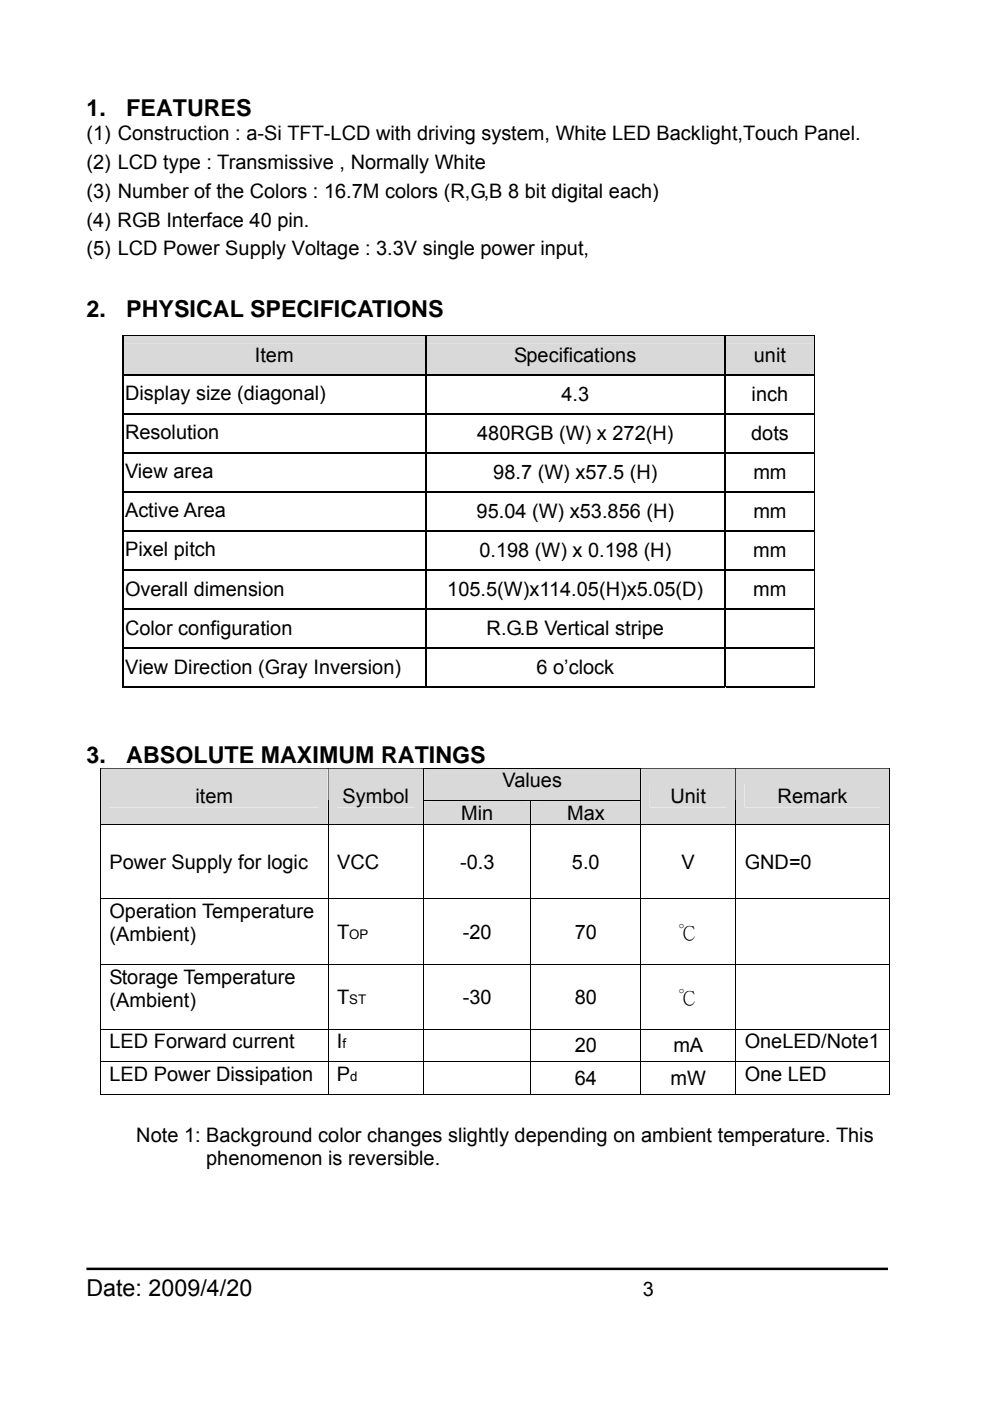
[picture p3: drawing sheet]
<svg xmlns="http://www.w3.org/2000/svg" width="210mm" height="297mm" viewBox="0 0 210 297" stroke-linecap="round" stroke-linejoin="round" font-family="sans-serif">
<defs><g id="words">
<g font-size="4.9">
<text x="18.3" y="24.6">1.</text>
<text x="26.8" y="24.6">FEATURES</text>
<text x="18.3" y="67.1">2.</text>
<text x="26.8" y="67.1">PHYSICAL SPECIFICATIONS</text>
<text x="18.3" y="161.7">3.</text>
<text x="26.8" y="161.7">ABSOLUTE MAXIMUM RATINGS</text>
<text x="18.3" y="274.8">Date: 2009/4/20</text>
</g>
<g font-size="4.2">
<text x="18.3" y="29.6">(1) Construction : a-Si TFT-LCD with driving system, White LED Backlight,Touch Panel.</text>
<text x="18.3" y="35.8">(2) LCD type : Transmissive , Normally White</text>
<text x="18.3" y="41.9">(3) Number of the Colors : 16.7M colors (R,G,B 8 bit digital each)</text>
<text x="18.3" y="48">(4) RGB Interface 40 pin.</text>
<text x="18.3" y="54.2">(5) LCD Power Supply Voltage : 3.3V single power input,</text>
<text x="54" y="76.8">Item</text>
<text x="109.1" y="76.8">Specifications</text>
<text x="159.9" y="76.8">unit</text>
<text x="26.5" y="84.9">Display size (diagonal)</text>
<text x="119.1" y="85.1">4.3</text>
<text x="159.4" y="85.1">inch</text>
<text x="26.5" y="93.1">Resolution</text>
<text x="101.2" y="93.4">480RGB (W) x 272(H)</text>
<text x="159.3" y="93.4">dots</text>
<text x="26.5" y="101.4">View area</text>
<text x="104.6" y="101.6">98.7 (W) x57.5 (H)</text>
<text x="159.8" y="101.6">mm</text>
<text x="26.5" y="109.7">Active Area</text>
<text x="101.1" y="109.9">95.04 (W) x53.856 (H)</text>
<text x="159.8" y="109.9">mm</text>
<text x="26.5" y="117.9">Pixel pitch</text>
<text x="101.7" y="118.2">0.198 (W) x 0.198 (H)</text>
<text x="159.8" y="118.2">mm</text>
<text x="26.5" y="126.4">Overall dimension</text>
<text x="94.9" y="126.4">105.5(W)x114.05(H)x5.05(D)</text>
<text x="159.8" y="126.4">mm</text>
<text x="26.5" y="134.7">Color configuration</text>
<text x="103.2" y="134.7">R.G.B Vertical stripe</text>
<text x="26.5" y="143">View Direction (Gray Inversion)</text>
<text x="113.8" y="143">6 o’clock</text>
<text x="106.6" y="166.9">Values</text>
<text x="41.4" y="170.3">item</text>
<text x="72.7" y="170.3">Symbol</text>
<text x="97.8" y="173.8">Min</text>
<text x="120.3" y="173.8">Max</text>
<text x="142.2" y="170.3">Unit</text>
<text x="164.9" y="170.3">Remark</text>
<text x="23.2" y="184.2">Power Supply for logic</text>
<text x="71.5" y="184.2">VCC</text>
<text x="97.6" y="184.2">-0.3</text>
<text x="121.3" y="184.2">5.0</text>
<text x="144.6" y="184.2">V</text>
<text x="158" y="184.2">GND=0</text>
<text x="23.2" y="194.6">Operation Temperature</text>
<text x="23.2" y="199.4">(Ambient)</text>
<text x="71.5" y="199.1">T</text>
<text x="98.2" y="199.1">-20</text>
<text x="121.9" y="199.1">70</text>
<text x="143.9" y="199.1">℃</text>
<text x="23.2" y="208.6">Storage Temperature</text>
<text x="23.2" y="213.4">(Ambient)</text>
<text x="71.5" y="212.9">T</text>
<text x="98.2" y="212.9">-30</text>
<text x="121.9" y="212.9">80</text>
<text x="143.9" y="212.9">℃</text>
<text x="23.2" y="222.2">LED Forward current</text>
<text x="71.5" y="222.2">I</text>
<text x="121.9" y="223.1">20</text>
<text x="142.8" y="223.1">mA</text>
<text x="157.9" y="222.2">OneLED/Note1</text>
<text x="23.2" y="229.1">LED Power Dissipation</text>
<text x="71.5" y="229.1">P</text>
<text x="121.9" y="230.1">64</text>
<text x="142.2" y="230.1">mW</text>
<text x="157.9" y="229.1">One LED</text>
<text x="28.9" y="242.2">Note 1: Background color changes slightly depending on ambient temperature. This</text>
<text x="43.7" y="247.1">phenomenon is reversible.</text>
<text x="136.4" y="274.8">3</text>
</g>
<g font-size="2.8">
<text x="74.1" y="199.1">OP</text>
<text x="74.1" y="212.9">ST</text>
<text x="72.7" y="222.2">f</text>
<text x="74.3" y="229.1">d</text>
</g>
</g></defs>
<path d="M18.3 269h170" fill="none" stroke="#000" stroke-width=".53"/>
<g fill="#d9d9d9">
<path d="M26.1 71.3h64.1v8h-64.1z"/>
<path d="M26.5 72.9h63.3v4.8h-63.3z"/>
<path d="M90.4 71.3h63.3v8h-63.3z"/>
<path d="M90.8 72.9h62.5v4.8h-62.5z"/>
<path d="M153.9 71.3h18.9v8h-18.9z"/>
<path d="M154.3 72.9h18v4.8h-18z"/>
</g>
<g fill="#000">
<path d="M25.9 71h.2v.3h-.2zM25.9 79.3h.2v.3h-.2zM90.2 71h.2v.3h-.2zM90.2 79.3h.2v.3h-.2zM153.7 71h.2v.3h-.2zM153.7 79.3h.2v.3h-.2zM172.8 71h.1v.3h-.1zM172.8 79.3h.1v.3h-.1zM25.9 87.6h.2v.3h-.2zM25.9 95.8h.2v.3h-.2zM90.2 87.6h.2v.3h-.2zM90.2 95.8h.2v.3h-.2z"/>
<path d="M153.7 87.6h.2v.3h-.2zM153.7 95.8h.2v.3h-.2zM172.8 87.6h.1v.3h-.1zM172.8 95.8h.1v.3h-.1zM25.9 104.1h.2v.3h-.2zM25.9 112.4h.2v.3h-.2zM90.2 104.1h.2v.3h-.2zM90.2 112.4h.2v.3h-.2zM153.7 104.1h.2v.3h-.2zM153.7 112.4h.2v.3h-.2zM172.8 104.1h.1v.3h-.1zM172.8 112.4h.1v.3h-.1z"/>
<path d="M25.9 120.7h.2v.2h-.2zM25.9 128.9h.2v.3h-.2zM25.9 137.2h.2v.3h-.2zM90.2 120.7h.2v.2h-.2zM90.2 128.9h.2v.3h-.2zM90.2 137.2h.2v.3h-.2zM153.7 120.7h.2v.2h-.2zM153.7 128.9h.2v.3h-.2zM153.7 137.2h.2v.3h-.2zM172.8 120.7h.1v.2h-.1zM172.8 128.9h.1v.3h-.1zM172.8 137.2h.1v.3h-.1z"/>
</g>
<g fill="none" stroke="#000" stroke-width=".25">
<path d="M25.9 71.2h64.3M26 71.3v8M26 79.6v8M26.1 79.4h64.1M90.3 71.3v8M90.3 79.6v8M90.4 71.2h63.3M90.4 79.4h63.3M153.8 71.3v8M153.8 79.6v8M153.9 71.2h18.9M153.9 79.4h18.9"/>
<path d="M26 87.9v7.9M26 96.1v8M26.1 87.7h64.1M26.1 96h64.1M90.3 87.9v7.9M90.3 96.1v8M90.4 87.7h63.3M90.4 96h63.3M153.8 87.9v7.9M153.8 96.1v8M153.9 87.7h18.9M153.9 96h18.9"/>
<path d="M26 104.4v8M26 112.7v8M26.1 104.2h64.1M26.1 112.5h64.1M90.3 104.4v8M90.3 112.7v8M90.4 104.2h63.3M90.4 112.5h63.3M153.8 104.4v8M153.8 112.7v8M153.9 104.2h18.9M153.9 112.5h18.9"/>
<path d="M26 120.9v8M26 129.2v8M26 137.5v8.2M26.1 120.8h64.1M26.1 129.1h64.1M26.1 137.4h64.1M90.3 120.9v8M90.3 129.2v8M90.3 137.5v8.2M90.4 120.8h63.3M90.4 129.1h63.3M90.4 137.4h63.3"/>
<path d="M153.8 120.9v8M153.8 129.2v8M153.8 137.5v8.2M153.9 120.8h18.9M153.9 129.1h18.9M153.9 137.4h18.9M25.9 145.6h64.3M90.4 145.6h63.3M153.9 145.6h18.9"/>
</g>
<path d="M26.1 71.3h64.1M90.4 71.3h63.3M153.9 71.3h18.9" fill="none" stroke="#d9d9d9" stroke-width=".21"/>
<path d="M172.8 71.3v8M172.8 79.6v8M172.8 87.9v7.9M172.8 96.1v8M172.8 104.4v8M172.8 112.7v8M172.8 120.9v8M172.8 129.2v8M172.8 137.5v8.2" fill="none" stroke="#000" stroke-width=".21"/>
<g fill="#d9d9d9">
<path d="M90 163h45.8v6.7h-45.8z"/>
<path d="M91.8 163h42.2v4.8h-42.2z"/>
</g>
<path d="M21.2 162.8h.2v.2h-.2zM188.6 162.8h.1v.2h-.1z" fill="#000"/>
<path d="M21.2 162.9h167.5M21.3 163v6.7M69.6 163v6.7M89.9 163v6.7M135.9 163v6.7M156 163v6.7M188.6 163v6.7" fill="none" stroke="#000" stroke-width=".21"/>
<g fill="#d9d9d9">
<path d="M21.4 163h48.1v11.8h-48.1z"/>
<path d="M23.2 166.3h44.5v4.9h-44.5z"/>
<path d="M69.7 163h20.1v11.8h-20.1z"/>
<path d="M71.5 166.3h16.5v4.9h-16.5z"/>
<path d="M90 169.9h22.5v4.9h-22.5z"/>
<path d="M91.8 169.9h18.9v4.9h-18.9z"/>
<path d="M112.7 169.9h23.1v4.9h-23.1z"/>
<path d="M114.5 169.9h19.5v4.9h-19.5z"/>
<path d="M136 163h20v11.8h-20z"/>
<path d="M137.8 166.3h16.3v4.9h-16.3z"/>
<path d="M156.1 163h32.5v11.8h-32.5z"/>
<path d="M157.9 166.3h28.8v4.9h-28.8z"/>
</g>
<path d="M21.2 169.7h.2v.2h-.2zM69.5 169.7h.2v.2h-.2zM156 169.7h.1v.2h-.1zM188.6 169.7h.1v.2h-.1zM188.6 231.9h.1v.2h-.1z" fill="#000"/>
<g fill="none" stroke="#000" stroke-width=".21">
<path d="M21.2 174.8h167.5M21.3 169.9v4.9M21.3 174.9v15.6M69.6 169.9v4.9M69.6 174.9v15.6M89.8 169.8h46.2M89.9 169.9v4.9M89.9 174.9v15.6M112.6 169.9v4.9M112.6 174.9v15.6M135.9 169.9v4.9M135.9 174.9v15.6"/>
<path d="M156 169.9v4.9M156 174.9v15.6M188.6 169.9v4.9M188.6 174.9v15.6M21.2 190.5h167.5M21.3 190.6v13.8M69.6 190.6v13.8M89.9 190.6v13.8M112.6 190.6v13.8M135.9 190.6v13.8M156 190.6v13.8M188.6 190.6v13.8"/>
<path d="M21.2 204.5h167.5M21.2 218.2h167.5M21.3 204.6v13.5M21.3 218.3v6.7M69.6 204.6v13.5M69.6 218.3v6.7M89.9 204.6v13.5M89.9 218.3v6.7M112.6 204.6v13.5M112.6 218.3v6.7M135.9 204.6v13.5M135.9 218.3v6.7"/>
<path d="M156 204.6v13.5M156 218.3v6.7M188.6 204.6v13.5M188.6 218.3v6.7M21.2 225.1h167.5M21.2 232h48.3M21.3 225.2v6.9M69.6 225.2v6.9M69.7 232h20.1M89.9 225.2v6.9M90 232h22.5M112.6 225.2v6.9"/>
<path d="M112.7 232h23.1M135.9 225.2v6.9M136 232h20M156 225.2v6.9M156.1 232h32.5M188.6 225.2v6.9"/>
</g>
<use href="#words"/>
</svg>
